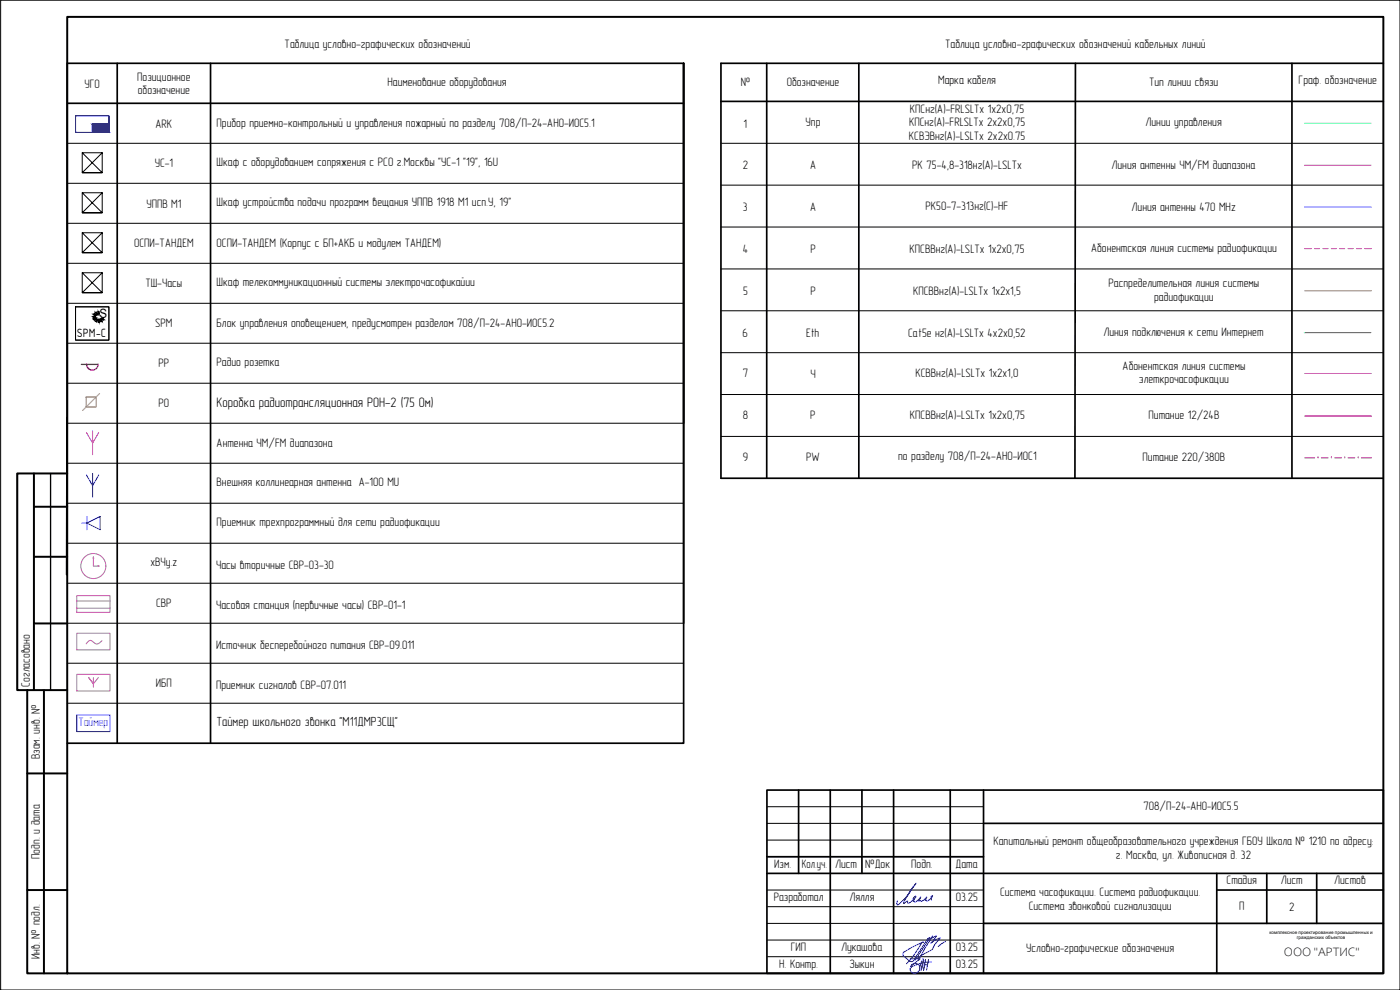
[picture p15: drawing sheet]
<svg xmlns="http://www.w3.org/2000/svg" width="420mm" height="297mm" viewBox="0 0 420 297" stroke-linecap="round" stroke-linejoin="round" font-family="sans-serif">
<defs><g id="words">
<text font-size="4.1" x="65" y="122.1">Коробка радиотрансляционная РОН-2 (75 Ом)</text>
<text font-size="4" x="65" y="218">Таймер школьного звонка &quot;М11ДMP3СЩ&quot;</text>
<text font-size="3.9" x="23.1" y="101.1">SPM-С</text>
<g font-size="3.8">
<text x="29.9" y="95.3">S</text>
<text x="385.3" y="286.9">ООО &quot;АРТИС&quot;</text>
</g>
<g font-size="3.7">
<text x="85.4" y="14.5">Таблица условно-графических обозначений</text>
<text x="283.7" y="14.3">Таблица условно-графических обозначений кабельных линий</text>
<text x="25.4" y="26.3">УГО</text>
<text x="41.2" y="24.2">Позиционное</text>
<text x="41.4" y="28.3">обозначение</text>
<text x="116.3" y="25.9">Наименование оборудования</text>
<text x="222.3" y="25.7">№</text>
<text x="236.1" y="25.7">Обозначение</text>
<text x="281.6" y="25.3">Марка кабеля</text>
<text x="344.8" y="25.7">Тип линии связи</text>
<text x="389.7" y="25.3">Граф. обозначение</text>
<text x="273.1" y="33.8">КПСнг(А)-FRLSLTx 1х2х0,75</text>
<text x="46.7" y="38.3">ARK</text>
<text x="65" y="38.1">Прибор приемно-контрольный и управления пожарный по разделу 708/П-24-АНО-ИОС5.1</text>
<text x="223.2" y="38.3">1</text>
<text x="241.8" y="37.9">Упр</text>
<text x="272.8" y="37.8">КПСнг(А)-FRLSLTx 2х2х0,75</text>
<text x="343.8" y="37.9">Линии управления</text>
<text x="272.8" y="42">КСВЭВнг(А)-LSLTx 2х2х0.75</text>
<text x="46.4" y="50.2">УС-1</text>
<text x="65" y="49.9">Шкаф с оборудованием сопряжения с РСО г.Москвы &quot;УС-1 &quot;19&quot;, 16U</text>
<text x="222.9" y="50.8">2</text>
<text x="243.1" y="50.8">А</text>
<text x="273.8" y="50.7">РК 75-4,8-318нг(А)-LSLTx</text>
<text x="333.6" y="50.8">Линия антенны ЧМ/FM диапазона</text>
<text x="43.9" y="62.3">УППВ М1</text>
<text x="65" y="61.9">Шкаф устройства подачи программ вещания УППВ 1918 М1 исп.У, 19&quot;</text>
<text x="223" y="63.4">3</text>
<text x="243.1" y="63.4">А</text>
<text x="277.8" y="63.1">РК50-7-313нг(С)-HF</text>
<text x="339.6" y="63.4">Линия антенны 470 MHz</text>
<text x="40.2" y="74.2">ОСПИ-ТАНДЕМ</text>
<text x="65" y="74">ОСПИ-ТАНДЕМ (Корпус с БП+АКБ и модулем ТАНДЕМ)</text>
<text x="223" y="75.9">4</text>
<text x="243.3" y="75.9">Р</text>
<text x="273" y="75.8">КПСВВнг(А)-LSLTx 1х2х0,75</text>
<text x="327.4" y="75.6">Абонентская линия системы радиофикации</text>
<text x="43.6" y="86.2">ТШ-Часы</text>
<text x="65" y="85.9">Шкаф телекоммуникационный системы электрочасофикайии</text>
<text x="223.1" y="88.5">5</text>
<text x="243.3" y="88.5">Р</text>
<text x="274" y="88.4">КПСВВнг(А)-LSLTx 1х2х1,5</text>
<text x="332.7" y="86.1">Распределительная линия системы</text>
<text x="346.4" y="90.2">радиофикации</text>
<text x="46.6" y="98.2">SРМ</text>
<text x="65" y="98.1">Блок управления оповещением, предусмотрен разделом 708/П-24-АНО-ИОС5.2</text>
<text x="222.9" y="101.1">6</text>
<text x="242" y="101.1">Eth</text>
<text x="272.6" y="101">Cat5e нг(А)-LSLTx 4х2х0,52</text>
<text x="331.2" y="100.7">Линия подключения к сети Интернет</text>
<text x="47.6" y="110.2">РР</text>
<text x="65" y="109.9">Радио розетка</text>
<text x="222.9" y="113.1">7</text>
<text x="243.3" y="113.3">Ч</text>
<text x="274.7" y="113.2">КСВВнг(А)-LSLTx 1х2x1,0</text>
<text x="336.9" y="110.9">Абонентская линия системы</text>
<text x="341.8" y="115">элеткрочасофикации</text>
<text x="47.6" y="122.2">РО</text>
<text x="222.9" y="125.7">8</text>
<text x="243.2" y="125.7">P</text>
<text x="273.1" y="125.7">КПСВВнг(А)-LSLTx 1х2х0,75</text>
<text x="344.7" y="125.8">Питание 12/24В</text>
<text x="65" y="134.2">Антенна ЧМ/FM диапазона</text>
<text x="222.9" y="138.3">9</text>
<text x="241.9" y="138.3">PW</text>
<text x="269.6" y="138.1">по разделу 708/П-24-АНО-ИОС1</text>
<text x="342.9" y="138.3">Питание 220/380В</text>
<text x="65" y="145.9">Внешняя коллинеарная антенна A-100 MU</text>
<text x="65" y="157.9">Приемник трехпрограммный для сети радиофикации</text>
<text x="45.1" y="169.9">xВЧу.z</text>
<text x="64.9" y="170.7">Часы вторичные СВР-03-30</text>
<text x="46.9" y="182.2">СВР</text>
<text x="64.9" y="182.8">Часовая станция (первичные часы) СВР-01-1</text>
<text x="64.9" y="194.7">Источник бесперебойного питания СВР-09.011</text>
<text x="8.9" y="206" transform="rotate(-90 8.9 206)">Согласовано</text>
<text x="46.8" y="206.3">ИБП</text>
<text x="64.9" y="206.7">Приемник сигналов СВР-07.011</text>
<text x="11.9" y="227.8" transform="rotate(-90 11.9 227.8)">Взам. инв. №</text>
<text x="343.2" y="243.1">708/П-24-АНО-ИОС5.5</text>
<text x="11.9" y="257.7" transform="rotate(-90 11.9 257.7)">Подп. и дата</text>
<text x="298.2" y="253.5">Капитальный ремонт общеобразовательного учреждения ГБОУ Школа № 1210 по адресу:</text>
<text x="334.9" y="257.7">г. Москва, ул. Живописная д. 32</text>
<text x="232.4" y="260.4">Изм.</text>
<text x="240.6" y="260.4">Кол.уч.</text>
<text x="250.6" y="260.4">Лист</text>
<text x="259.7" y="260.4">№Док</text>
<text x="273.5" y="260.4">Подп.</text>
<text x="286.8" y="260.4">Дата</text>
<text x="300.1" y="268.7">Система часофикации. Система радиофикации.</text>
<text x="368.1" y="265.4">Стадия</text>
<text x="384.4" y="265.4">Лист</text>
<text x="400.4" y="265.4">Листов</text>
<text x="232.2" y="270.4">Разработал</text>
<text x="254.9" y="270.4">Лялля</text>
<text x="286.8" y="270.4">03.25</text>
<text x="308.7" y="272.9">Система звонковой сигнализации</text>
<text x="371.9" y="272.9">П</text>
<text x="386.9" y="273.3">2</text>
<text x="11.9" y="287.7" transform="rotate(-90 11.9 287.7)">Инв. № подл.</text>
<text x="237.3" y="285.4">ГИП</text>
<text x="252.4" y="285.4">Лукашова</text>
<text x="286.8" y="285.4">03.25</text>
<text x="308" y="285.6">Условно-графические обозначения</text>
<text x="233.8" y="290.5">Н. Контр.</text>
<text x="254.9" y="290.4">Зыкин</text>
<text x="286.8" y="290.4">03.25</text>
</g>
<text font-size="3.7" fill="#00f" x="23.6" y="217.9">Таймер</text>
<g font-size="1.4">
<text x="381" y="280.2">комплексное проектирование промышленных и</text>
<text x="389.2" y="281.9">гражданских объектов</text>
</g>
</g></defs>
<g fill="none" stroke="#000" stroke-width=".51">
<path d="M35.2 19v204M63.2 19v204M205.2 19v204h-185M205.2 19h-185v108M205.2 19v168M230.1 19v124.5M257.7 19v124.5M322.7 19l-.1 124.5M387.7 19v124.5M415.2 19h-198.8v124.5h198.7M20.2 31h185M216.4 30.4h198.8"/>
<path d="M20.1 125.2l-.1 47.2"/>
</g>
<path d="M20.2 5.1h395v286.9h-395zM10.2 152h10M10.2 142.1v65M20.2 142.1h-15v65h3M10.2 167.1h10M10.2 187.1h10M13.2 207.1v84.9M20.2 207.1h-12v84.9h12M8.2 232.1h12M8.2 267h12" fill="none" stroke="#000" stroke-width=".59"/>
<path d="M5.2 142.1v65M15.2 142.1v65" fill="none" stroke="#000" stroke-width=".4"/>
<g fill="none" stroke="#a15cb8" stroke-width=".3">
<path d="M391.6 112.1h20M23 178.7h10v5h-10zM28 167.1l-.1 .4M28.2 167.5l-.2-.4v2.7h1.8l-.4-.1M29.8 169.8l-.4 .1M23 190h10v5h-10zM23 182.5h10M23 180.3h10M30.6 192.2a1.57 1.57 0 0 1-2.8 .3 .99 .99 0 0 0-1.7 .3l-.2 .4M23 202.3h10v5h-10zM28 203.3v1.9M29.5 203.3l-1.5 1.9-1.4-1.9 1.4 1.9v1"/>
<circle cx="28" cy="169.8" r="3.8"/>
</g>
<g fill="none" stroke="#000" stroke-width=".3">
<path d="M20.2 43h185M20.2 55h185M216.4 43h198.8M216.4 55.5h198.8M20.2 67h185M20.2 79h185M216.4 68.1h198.8M20.2 91h185M216.4 93.2h198.8M216.4 80.7h198.8M20.2 103h185M20.2 115h185"/>
<path d="M216.3 118.4h198.8M216.3 105.8h198.8M20.2 127h185M20.2 139h185M216.3 130.9h198.8M20.2 151h185M20.2 163h185M20.2 175h185M20.2 187h185M20.2 199h185M20.2 211h185"/>
</g>
<!-- layer: 0 -->
<path d="M391.5 37h20" fill="none" stroke="#0ff" stroke-width=".3"/>
<path d="M391.5 62.1h20M23 214.5h10v5h-10z" fill="none" stroke="#00f" stroke-width=".3"/>
<!-- layer: 0 -->
<path d="M24.7 45.8l6 6h-6l6-6v6h-6v-6h6M24.7 57.8l6 6h-6l6-6v6h-6v-6h6M24.7 69.8l6 6h-6l6-6v6h-6v-6h6M24.7 81.8l6 6h-6l6-6v6h-6v-6h6" fill="none" stroke="#000" stroke-width=".3"/>
<path d="M391.4 99.8h20" fill="none" stroke="#0f0" stroke-width=".3"/>
<path d="M22.7 34.7v5M32.7 34.7v5" fill="none" stroke="#fff" stroke-width=".3"/>
<g fill="#fff" stroke="#fff" stroke-width=".3">
<path d="M22.7 34.7l10 5h-10zM22.7 34.7l10 5v-5z"/>
<path d="M22.7 39.7h10v-5zM22.7 34.7h10l-10 5z"/>
</g>
<path d="M22.7 34.7h10v5h-10zM22.7 34.7h10v5h-10v-5h10v5h-10zM27.7 37.2h5h-5v2.5" fill="none" stroke="#00f" stroke-width=".3"/>
<path d="M27.7 37.2l5 2.5v-2.5zM27.7 37.2l5 2.5h-5z" fill="#00f" stroke="#00f" stroke-width=".3"/>
<path d="M22.7 92.1v10" fill="none" stroke="#fff" stroke-width=".3"/>
<path d="M22.7 92.1h10v10zM22.7 92.1v10h10z" fill="#fff" stroke="#fff" stroke-width=".3"/>
<path d="M22.7 92.1h10v10h-10zM28 95h.7v.2h-.7zM28.2 95.8l.5-.4 .2 .3-.6 .3zM28.3 94.2l.6 .3-.2 .2-.5-.3zM28.7 93.8l.2-.2 .4 .6-.3 .2zM29 95.8l.3 .2-.4 .5-.2-.1zM29.5 93.5h.2v.7h-.2zM29.5 96h.2v.7h-.2zM30 96l.2-.2 .3 .6-.2 .1zM30.5 95.4l.6 .4-.2 .2-.6-.3z" fill="none" stroke="#000" stroke-width=".3"/>
<g fill="#000" stroke="#000" stroke-width=".3">
<path d="M28.2 94.4l.7 .1zM28.7 93.8h.3l.3 .4zM28.7 96.4h.3zM28.3 95.7l.4-.3 .2 .3zM28.7 93.8h.3zM29 95.8l.3 .2zM30 96h.2l.3 .4zM30 96h.2zM30.5 95.4l.3 .3h-.5zM30.5 95.8l.4 .2zM30.5 95.8h.6l-.2 .2z"/>
<path d="M28.2 94.4l.7 .1zM28.3 94.5h.6l-.2 .2z"/>
<path d="M28.3 94.2l.4 .2zM28.3 94.2l.4 .2h-.5z"/>
<path d="M28 95l.7 .2v-.2zM28 95l.7 .2h-.7z"/>
<path d="M28.2 95.8l.2 .2 .3-.2zM28.2 95.8l.2 .2z"/>
<path d="M28.7 93.8l.3 .4h.3zM29 94.2h.3z"/>
<path d="M28.3 95.7h.6zM28.2 95.8h.5z"/>
<path d="M29 96v.4l.3-.4zM29 96v.4h-.3z"/>
<path d="M29.5 93.5l.2 .7v-.7zM29.5 93.5l.2 .7h-.2z"/>
<path d="M29.5 96l.2 .7v-.7zM29.5 96l.2 .7h-.2z"/>
<path d="M30 96l.2 .4h.3zM30.2 96.4h.3z"/>
<path d="M30.3 95.7l.8 .1zM30.3 95.7l.8 .1z"/>
</g>
<g fill="#fff" stroke="#fff" stroke-width=".3">
<path d="M26 109.3v.4z"/>
<path d="M29.3 109.3v.6z"/>
<path d="M26 109.3v.4zM26.1 109.3v.6z"/>
<path d="M26.1 109.3v.6zM26.3 109.3v.9z"/>
<path d="M26.3 109.3v.9l.2-.9zM26.5 109.3v1.2l-.2-.3z"/>
<path d="M26.5 109.3v1.2l.2-1.2zM26.7 109.3v1.4l-.2-.2z"/>
<path d="M26.7 109.3v1.4l.3-1.4zM27 109.3v1.6l-.3-.2z"/>
<path d="M27 109.3v1.6l.3-1.6zM27.3 109.3v1.7l-.3-.1z"/>
<path d="M27.3 109.3v1.7l.3-1.7zM27.6 109.3v1.7h-.3z"/>
<path d="M27.6 109.3v1.7l.3-1.7zM27.9 109.3v1.7h-.3z"/>
<path d="M27.9 109.3v1.7l.3-1.7zM28.2 109.3v1.7h-.3z"/>
<path d="M28.2 109.3v1.7l.3-1.7zM28.5 109.3v1.6l-.3 .1z"/>
<path d="M28.5 109.3v1.6l.3-1.6zM28.8 109.3v1.4l-.3 .2z"/>
<path d="M28.8 109.3v1.4l.2-1.4zM29 109.3v1.2l-.2 .2z"/>
<path d="M29 109.3v1.2l.2-1.2zM29.2 109.3l-.2 1.2z"/>
<path d="M29.2 109.3v.9zM29.3 109.3l-.1 .9z"/>
<path d="M29.4 109.3l-.1 .6zM29.4 109.3v.4z"/>
</g>
<path d="M26 109.3a1.73 1.73 0 0 0 1.7 1.7 1.73 1.73 0 0 0 1.7-1.7h-5" fill="none" stroke="#f00" stroke-width=".4"/>
<path d="M391.5 49.6h20" fill="none" stroke="#f0f" stroke-width=".3"/>
<path d="M391.6 87.3h20M25.8 119.1h3.1v3h-3.1zM29.9 118.1l-5.1 5.1" fill="none" stroke="#ff7f00" stroke-width=".3"/>
<!-- layer: 0 -->
<path d="M391.6 124.8h20M391.6 137.4h2.9M395.6 137.4h.1M396.6 137.4h2M399.6 137.4h.1M400.6 137.4h2M403.6 137.4h.1M404.6 137.4h2M407.6 137.4h.1M408.6 137.4h3" fill="none" stroke="#f00" stroke-width=".3"/>
<path d="M391.6 74.6h1.9M394.5 74.6h1.5M397 74.6h1.5M399.5 74.6h1.6M402.1 74.6h1.5M404.6 74.6h1.5M407.1 74.6h1.5M409.6 74.6h2" fill="none" stroke="#f00" stroke-width=".3"/>
<g fill="none" stroke="#000" stroke-width=".51">
<path d="M230.2 237.1h185v54.9h-185zM239.7 237.1v25M249.2 237.1v54.9M258.7 237.1v25M268.2 237.1v54.9M285.2 237.1v54.9M295.2 237.1v54.9M230.2 257.1h65M295.2 247h120M230.2 262.1h185M295.2 277.1h120M365.2 262.1v29.9"/>
<path d="M365.2 267h50M380.2 262.1v15M395.2 262.1v15"/>
</g>
<path d="M230.2 257.1h65M230.2 252.1h65M230.2 247h65M230.2 242h65M230.2 277.1h185M230.2 272h65M230.2 267h65M230.2 287h65M230.2 282.1h65" fill="none" stroke="#000" stroke-width=".3"/>
<path d="M279.6 270.1l-.1-.3a.62 .62 0 0 1-.1-.6 .62 .62 0 0 1 .5-.4l-.6 .8a1.13 1.13 0 0 1-1.2 .7l-.1-.2h-.4l.6-.9-1.3 1.1-.5 .1a.25 .25 0 0 0-.2-.3 .25 .25 0 0 0-.3 .2h-.2l.7-1.1-.6 .6a1.28 1.28 0 0 1-1.4 .8l-.3-.3 .3-.6-.4 .1 .8-.9a3.6 3.6 0 0 1-2.1 2.1 .4 .4 0 0 1-.4-.3 .4 .4 0 0 1 .1-.4l-1.2 .7 .1-.4 1.6-2.9 1.9-2.7a23.3 23.3 0 0 1-5.2 6.4h-.4l.2-1" fill="none" stroke="#00f" stroke-width=".3"/>
<g fill="none" stroke="#00f" stroke-width=".3">
<path d="M273.2 287.7h2.9l-2.8 2.3M273.3 290a1.43 1.43 0 0 1 2.1-.7 1.43 1.43 0 0 1 .2 2.2M273.9 289.9a1.15 1.15 0 0 0-.5 1.6 1.15 1.15 0 0 0 1.6 .5l.6-.5M276.6 288.4l-.6 2.4M277.5 289.5h.9M277.8 287.9l-.6 3.2 .2-1.7-.4-1.8-.1 1.8-.5 1.7 .3-2.7M278.4 281.6l.7-.3-4.5 6.8M278.4 281.6l-4.4 6.9h-.5a4.4 4.4 0 0 1-2.5-1.9v-.6l.4-.4 2.2-1.3 3.5-1.7-.6 .4-2.1 3.4-2.3 2.8M278.4 282l2.6-1.2-1.6 2.2 1.2-.9 1.5-.7-1.8 2.4a1.99 1.99 0 0 1-1.6 1.7l-1.7 .9-1.5 1.2M278.7 287.9l-.6 3.2M279.6 288.6l-3 .3-2.7 1.1M279.9 280.8l-2.2 3.6-2 3.7"/>
<path d="M283.8 282.5l-2.2 1.5"/>
</g>
<!-- layer: 0 -->
<path d="M24.6 157h1.5M26 142.5l1.8 3.2 1.8-3.2M26.1 157l4-2v3.9zM26.1 155v3.9M27.8 142v7.2" fill="none" stroke="#00f" stroke-width=".3"/>
<path d="M26 129.8l1.8 3.2 1.8-3.2M27.8 129.3v7.1" fill="none" stroke="#f0f" stroke-width=".3"/>
<!-- layer: G-ANOTVPRT_T -->
<path d="M.2 .1h420v296.9h-420z" fill="none" stroke="#000" stroke-width=".3"/>
<use href="#words"/>
</svg>
